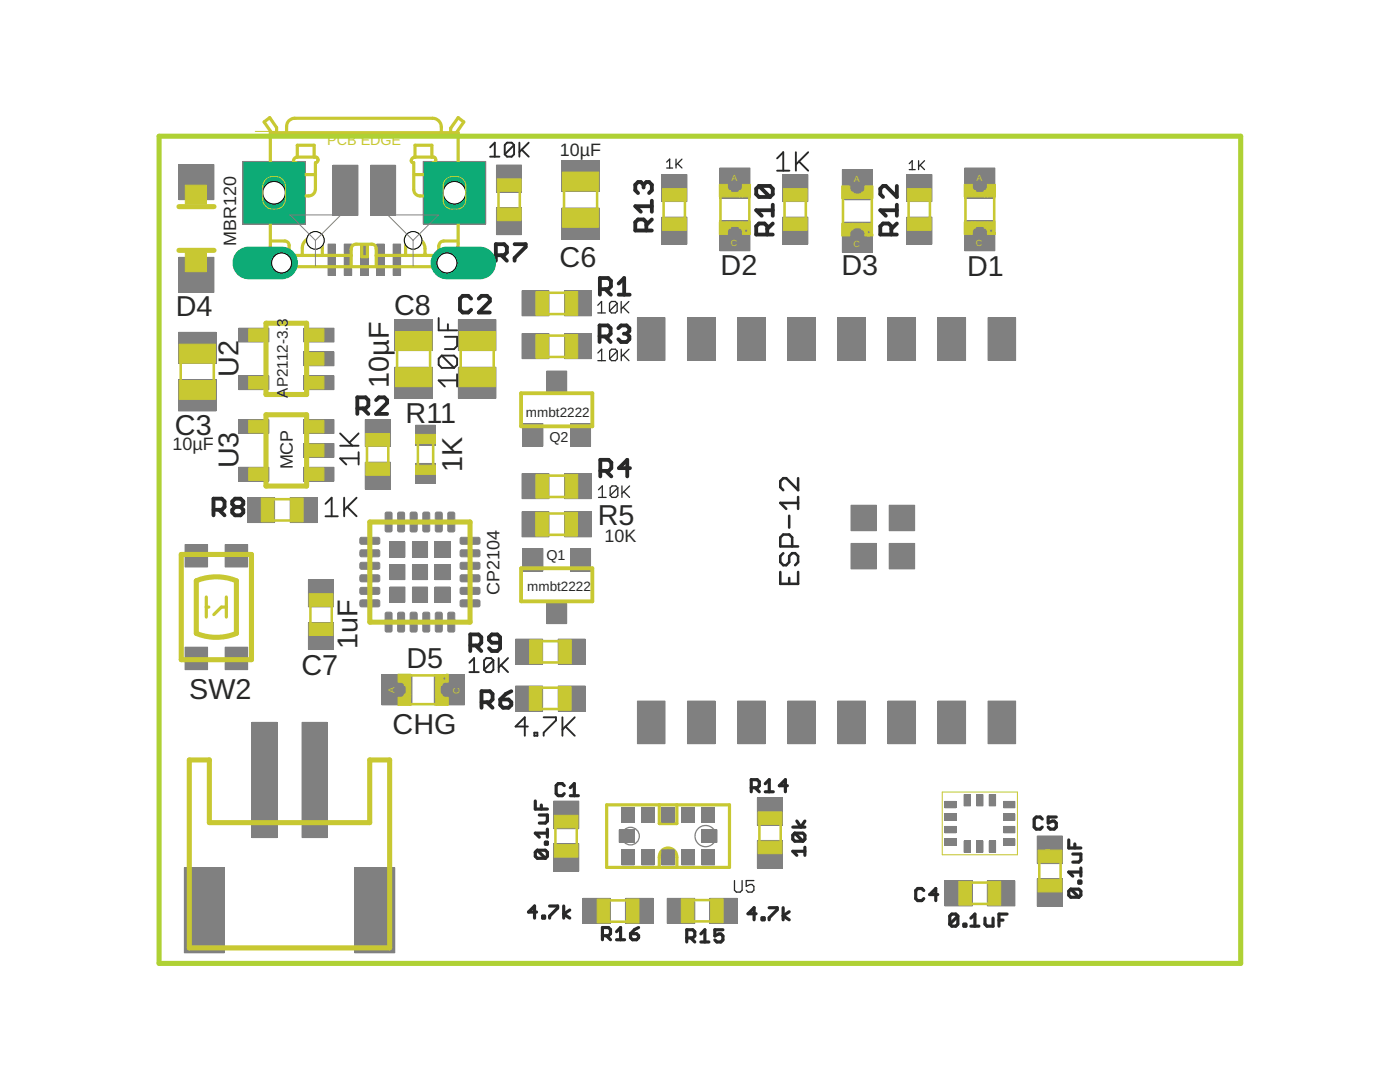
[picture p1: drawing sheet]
<svg xmlns="http://www.w3.org/2000/svg" width="279mm" height="216mm" viewBox="0 0 279 216" stroke-linecap="round" stroke-linejoin="round" font-family="sans-serif">
<defs><g id="words">
<g font-size="5.7" fill="#282828">
<text x="111.7" y="53.2">C6</text>
<text x="143.8" y="54.8">D2</text>
<text x="167.9" y="55">D3</text>
<text x="193" y="55.1">D1</text>
<text x="35.1" y="63">D4</text>
<text x="78.6" y="62.8">C8</text>
<text x="47.6" y="75.2" transform="rotate(-90 47.6 75.2)">U2</text>
<text x="77.6" y="77.3" transform="rotate(-90 77.6 77.3)">10µF</text>
<text x="34.9" y="86.9">C3</text>
<text x="81" y="84.3">R11</text>
<text x="47.6" y="93.5" transform="rotate(-90 47.6 93.5)">U3</text>
<text x="92.2" y="94.2" transform="rotate(-90 92.2 94.2)">1K</text>
<text x="119.3" y="104.7">R5</text>
<text x="71.3" y="129.6" transform="rotate(-90 71.3 129.6)">1uF</text>
<text x="60.2" y="134.7">C7</text>
<text x="81.1" y="133.4">D5</text>
<text x="37.8" y="139.4">SW2</text>
<text x="78.3" y="146.5">CHG</text>
</g>
<g font-size="3.6" fill="#282828">
<text x="111.7" y="31.1">10µF</text>
<text x="47.1" y="49" transform="rotate(-90 47.1 49)">MBR120</text>
<text x="34.4" y="89.9">10µF</text>
<text x="58.5" y="93.7" transform="rotate(-90 58.5 93.7)">MCP</text>
<text x="120.6" y="108.2">10K</text>
<text x="99.7" y="118.7" transform="rotate(-90 99.7 118.7)">CP2104</text>
</g>
<text font-size="3" fill="#282828" x="57.5" y="79.3" transform="rotate(-90 57.5 79.3)">AP2112-3.3</text>
<text font-size="2.9" fill="#c8c832" x="65.3" y="29">PCB EDGE</text>
<g font-size="2.9" fill="#282828">
<text x="109.6" y="88.3">Q2</text>
<text x="109" y="111.8">Q1</text>
</g>
<g font-size="2.7" fill="#282828">
<text x="105" y="83.1">mmbt2222</text>
<text x="105.2" y="118">mmbt2222</text>
</g>
<g font-size="1.8" fill="#c8c832">
<text x="146" y="36">A</text>
<text x="170.4" y="36.4">A</text>
<text x="194.9" y="36">A</text>
<text x="145.9" y="49">C</text>
<text x="170.3" y="49.4">C</text>
<text x="194.8" y="49">C</text>
<text x="78.7" y="138.3" transform="rotate(-90 78.7 138.3)">A</text>
<text x="91.7" y="138.4" transform="rotate(-90 91.7 138.4)">C</text>
</g>
</g></defs>
<g fill="#808080" stroke="#808080" stroke-width=".2">
<path d="M112.1 41.5h7.5v6.2h-7.5z"/>
<path d="M112.1 32h7.5v6.2h-7.5z"/>
<path d="M61.6 115.7h4.9v5.4h-4.9z"/>
<path d="M61.6 124.2h4.9v5.4h-4.9z"/>
<path d="M78.8 63.8h7.5v6.2h-7.5z"/>
<path d="M78.8 73.3h7.5v6.2h-7.5z"/>
<path d="M60.6 75h6.1v2.7h-6.1z"/>
<path d="M60.6 70.2h6.1v2.8h-6.1z"/>
<path d="M60.6 65.5h6.1v2.7h-6.1z"/>
<path d="M47.6 65.5h6.1v2.7h-6.1z"/>
<path d="M47.6 75h6.1v2.7h-6.1z"/>
<path d="M35.7 32.9h7v6.9h-7z"/>
<path d="M35.7 51.4h7v6.9h-7z"/>
<path d="M60.3 144.1h5v23h-5z"/>
<path d="M50.3 144.1h5v23h-5z"/>
<path d="M70.8 173.1h8v17h-8z"/>
<path d="M36.8 173.1h8v17h-8z"/>
<path d="M60.6 93.2h6.1v2.8h-6.1z"/>
<path d="M60.6 88.5h6.1v2.7h-6.1z"/>
<path d="M60.6 83.7h6.1v2.8h-6.1z"/>
<path d="M47.6 83.7h6.1v2.8h-6.1z"/>
<path d="M47.6 93.2h6.1v2.8h-6.1z"/>
<path d="M86.7 134.6h6v6.1h-6z"/>
<path d="M76.2 134.6h6v6.1h-6z"/>
<path d="M72.9 92.2h5v5.4h-5z"/>
<path d="M72.9 83.7h5v5.4h-5z"/>
<path d="M35.6 66.3h7.5v6.2h-7.5z"/>
<path d="M35.6 75.8h7.5v6.2h-7.5z"/>
<path d="M49.4 99.3h5.4v5h-5.4z"/>
<path d="M57.9 99.3h5.4v5h-5.4z"/>
<path d="M197.2 63.4h5.5v8.5h-5.5z"/>
<path d="M187.2 63.4h5.5v8.5h-5.5z"/>
<path d="M177.2 63.4h5.5v8.5h-5.5z"/>
<path d="M167.2 63.4h5.5v8.5h-5.5z"/>
<path d="M157.2 63.4h5.5v8.5h-5.5z"/>
<path d="M147.2 63.4h5.5v8.5h-5.5z"/>
<path d="M137.2 63.4h5.5v8.5h-5.5z"/>
<path d="M127.2 63.4h5.5v8.5h-5.5z"/>
<path d="M127.2 139.9h5.5v8.5h-5.5z"/>
<path d="M137.2 139.9h5.5v8.5h-5.5z"/>
<path d="M147.2 139.9h5.5v8.5h-5.5z"/>
<path d="M157.2 139.9h5.5v8.5h-5.5z"/>
<path d="M167.2 139.9h5.5v8.5h-5.5z"/>
<path d="M177.2 139.9h5.5v8.5h-5.5z"/>
<path d="M187.2 139.9h5.5v8.5h-5.5z"/>
<path d="M197.2 139.9h5.5v8.5h-5.5z"/>
<path d="M177.5 100.8h5v5.1h-5z"/>
<path d="M177.5 108.4h5v5.1h-5z"/>
<path d="M169.8 108.4h5.1v5.1h-5.1z"/>
<path d="M169.8 100.8h5.1v5.1h-5.1z"/>
<path d="M112.7 58h5.3v5h-5.3z"/>
<path d="M104.2 58h5.4v5h-5.4z"/>
<path d="M112.7 66.6h5.3v5h-5.3z"/>
<path d="M104.2 66.6h5.4v5h-5.4z"/>
<path d="M102.9 136.9h5.4v5h-5.4z"/>
<path d="M111.4 136.9h5.4v5h-5.4z"/>
<path d="M111.4 127.5h5.4v5h-5.4z"/>
<path d="M102.9 127.5h5.4v5h-5.4z"/>
<path d="M44.9 129.1h4.5v4.5h-4.5z"/>
<path d="M36.9 129.1h4.5v4.5h-4.5z"/>
<path d="M36.9 108.6h4.5v4.5h-4.5z"/>
<path d="M44.9 108.6h4.5v4.5h-4.5z"/>
<path d="M168.1 44.3h6v6.1h-6z"/>
<path d="M168.1 33.8h6v6.1h-6z"/>
<path d="M156.2 43.3h5v5.4h-5z"/>
<path d="M156.2 34.8h5v5.4h-5z"/>
<path d="M77.8 117.1h3v3h-3z"/>
<path d="M82.3 112.6h3v3.1h-3z"/>
<path d="M77.8 112.6h3v3.1h-3z"/>
<path d="M77.8 108.1h3v3h-3z"/>
<path d="M86.8 108.1h3v3h-3z"/>
<path d="M86.8 117.1h3v3h-3z"/>
<path d="M86.8 112.6h3v3.1h-3z"/>
<path d="M82.3 108.1h3v3h-3z"/>
<path d="M82.3 117.1h3v3h-3z"/>
<path d="M74 33h5v10h-5z"/>
<path d="M66.4 33h5v10h-5z"/>
<path d="M84.5 32.2h12.4v12.5h-12.4z"/>
<path d="M48.5 32.2h12.4v12.5h-12.4z"/>
<path d="M97.6 51.7l.3-.2 .2 .2 .2 .8-.3 .3h-.2l-.2-.2z"/>
<path d="M97.3 51l.4-.1 .2 .2 .3 .7-.2 .3-.4-.1-.3-.7z"/>
<path d="M97 50.5h.5l.4 .6-.1 .4h-.4l-.5-.7z"/>
<path d="M96.5 50.1l.2-.1h.2l.6 .5v.4l-.2 .1h-.2l-.6-.5z"/>
<path d="M95.9 49.7l.4-.1 .7 .4v.5l-.3 .1-.7-.4z"/>
<path d="M95.4 49.5l.2-.1 .9 .3-.1 .5-.2 .1-.9-.3z"/>
<path d="M94.7 49.5l.2-.1h.8l.2 .4-.3 .3-.7-.1-.3-.2z"/>
<path d="M89.2 49.6l.2-.2h5.6l.3 .4-.3 .2h-5.6l-.2-.1z"/>
<path d="M88.6 49.6l.2-.2h.7l.3 .4-.3 .2-.7 .1-.2-.3z"/>
<path d="M88.1 49.7l.8-.3 .2 .1 .1 .2-.2 .3-.7 .2-.3-.2z"/>
<path d="M87.5 50l.7-.4 .4 .2-.1 .3-.6 .3-.3-.1z"/>
<path d="M87.1 50.2l.6-.4 .4 .2v.3l-.6 .5-.4-.2z"/>
<path d="M87.2 50.2h.3l.2 .3-.5 .6-.2 .1-.3-.4z"/>
<path d="M86.7 50.7l.4-.1 .2 .4-.3 .6-.4 .1-.2-.4z"/>
<path d="M86.4 51.2l.4-.1 .2 .2-.2 .8-.2 .1-.4-.2z"/>
<path d="M86.3 51.7l.2-.1 .3 .2-.1 .8-.1 .2-.5-.2z"/>
<path d="M86.2 52.2h.4l.1 .2 .1 .6-.2 .3-.4-.2-.1-.6z"/>
<path d="M86.3 52.8l.3-.1 .2 .2 .2 .6-.1 .3-.3 .1-.2-.2-.2-.6z"/>
<path d="M86.5 53.3h.5l.3 .6-.1 .4h-.5l-.3-.6z"/>
<path d="M86.7 53.8l.4-.1 .6 .6v.2l-.2 .2h-.3l-.5-.5z"/>
<path d="M87.1 54.3l.4-.1 .6 .4v.3l-.4 .2-.6-.4z"/>
<path d="M87.6 54.6l.3-.1 .6 .3 .1 .3-.4 .3-.7-.4z"/>
<path d="M88.1 54.8l.9 .1 .2 .4-.3 .2-.7-.1-.2-.3z"/>
<path d="M88.6 55l.2-.1h.7l.3 .4-.3 .2h-.7l-.2-.3z"/>
<path d="M89.2 55.1l.2-.2h5.6l.3 .4-.3 .2h-5.6l-.2-.1z"/>
<path d="M94.8 55l.7-.1 .3 .3-.2 .3h-.7l-.3-.2z"/>
<path d="M95.3 55l.8-.3 .3 .4-.2 .3-.7 .1-.3-.2z"/>
<path d="M95.9 54.8l.6-.3 .4 .2-.1 .4-.7 .3-.4-.3z"/>
<path d="M96.3 54.6l.6-.4 .4 .1-.1 .4-.5 .4-.4-.2z"/>
<path d="M97.2 53.8h.4l.1 .3-.5 .6-.2 .1-.3-.4z"/>
<path d="M97.5 53.3h.3l.2 .2-.4 .8-.2 .1-.3-.3z"/>
<path d="M97.6 52.9l.3-.2 .3 .2-.2 .8-.2 .2-.4-.3z"/>
<path d="M97.7 52.3l.3-.1 .2 .1v.8l-.2 .2h-.2l-.2-.1z"/>
<path d="M87.6 54.5l9.1-.1 .3 .4-.3 .3h-9l-.3-.3z"/>
<path d="M86.8 54l.2-.2h10.4l.2 .4-.2 .2h-10.4l-.2-.1z"/>
<path d="M86.4 53.4l.2-.2h11.1l.3 .4-.3 .2h-11.1l-.2-.1z"/>
<path d="M86.2 52.7l.2-.1h11.5l.3 .4-.3 .2h-11.5l-.2-.1z"/>
<path d="M86.3 52h11.7l.2 .4-.2 .2h-11.6l-.3-.2z"/>
<path d="M86.3 51.5l.2-.1h11.4l.2 .4-.2 .2h-11.4l-.2-.1z"/>
<path d="M86.6 50.9l.2-.1h10.8l.2 .4-.2 .2h-10.8l-.2-.1z"/>
<path d="M87.2 50.2h9.9l.2 .4-.2 .2h-9.8l-.3-.2z"/>
<path d="M88 49.7l.2-.1h7.9l.3 .4-.3 .2h-7.9l-.2-.1z"/>
<path d="M58.6 51.6l.4-.1 .1 .2 .2 .8-.2 .3-.4-.2-.2-.8z"/>
<path d="M58.4 51l.3-.1 .2 .2 .3 .7-.2 .3-.4-.1-.3-.7z"/>
<path d="M58 50.5h.5l.4 .6-.1 .4h-.4l-.4-.7z"/>
<path d="M57.5 50.1l.2-.1h.2l.6 .5v.4l-.2 .1h-.2l-.6-.5z"/>
<path d="M57 49.7h.3l.7 .3v.5l-.3 .1-.7-.4z"/>
<path d="M56.4 49.5l.2-.1 .9 .3-.1 .5-.2 .1-.9-.3z"/>
<path d="M55.7 49.5l.2-.1h.8l.2 .4-.3 .3-.7-.1-.2-.1z"/>
<path d="M50.2 49.6l.2-.2h5.6l.3 .4-.3 .2h-5.6l-.2-.1z"/>
<path d="M49.6 49.6l.2-.2h.7l.3 .4-.3 .2-.7 .1-.2-.3z"/>
<path d="M49.1 49.7l.8-.3 .2 .1 .1 .2-.2 .3-.6 .2-.4-.2z"/>
<path d="M48.6 50l.7-.4 .4 .2-.2 .3-.6 .3-.3-.1z"/>
<path d="M48.2 50.2l.5-.4 .4 .2v.3l-.6 .5-.4-.2z"/>
<path d="M48.2 50.2h.4l.1 .3-.5 .6-.2 .1-.3-.4z"/>
<path d="M47.8 50.7l.3-.1 .2 .4-.3 .6-.4 .1-.2-.4z"/>
<path d="M47.5 51.2l.3-.1 .2 .2-.2 .8-.2 .1-.4-.2z"/>
<path d="M47.3 51.7l.2-.1 .3 .2v.8l-.2 .2-.4-.2z"/>
<path d="M47.2 52.2h.4l.2 .2 .1 .6-.3 .3-.4-.2-.1-.6z"/>
<path d="M47.3 52.8l.3-.1 .2 .2 .2 .6-.1 .3-.3 .1-.1-.2-.3-.6z"/>
<path d="M47.5 53.3h.5l.3 .6-.1 .4h-.4l-.4-.6z"/>
<path d="M47.8 53.8l.3-.1 .6 .6v.2l-.1 .2h-.4l-.5-.5z"/>
<path d="M48.1 54.3l.4-.1 .6 .4v.3l-.4 .2-.5-.4z"/>
<path d="M48.6 54.6l.3-.1 .6 .3 .2 .3-.4 .3-.7-.4z"/>
<path d="M49.1 54.8l.9 .1 .2 .4-.3 .2-.7-.1-.2-.3z"/>
<path d="M49.6 55l.2-.1h.7l.3 .4-.3 .2h-.7l-.2-.1z"/>
<path d="M50.2 55.1l.2-.2h5.6l.3 .4-.3 .2h-5.6l-.2-.1z"/>
<path d="M55.7 55.1l.2-.2h.7l.2 .3-.2 .3h-.7l-.3-.2z"/>
<path d="M56.3 55l.8-.3 .3 .4-.2 .3-.7 .1-.3-.2z"/>
<path d="M56.9 54.8l.6-.3 .4 .2-.1 .4-.7 .3-.4-.3z"/>
<path d="M57.3 54.6l.6-.4 .4 .1v.4l-.6 .4-.4-.2z"/>
<path d="M58.2 53.8h.4l.1 .3-.5 .6-.2 .1-.3-.4z"/>
<path d="M58.5 53.3h.3l.2 .2-.4 .8-.2 .1-.3-.3z"/>
<path d="M58.7 52.8l.2-.1 .3 .2-.2 .8-.2 .2-.4-.3z"/>
<path d="M58.7 52.3l.2-.1 .3 .1v.8l-.2 .2-.4-.2z"/>
<path d="M48.5 54.6l.2-.2h9l.3 .4-.3 .3h-9l-.2-.2z"/>
<path d="M47.8 54l.2-.2h10.4l.2 .4-.2 .2h-10.4l-.2-.1z"/>
<path d="M47.4 53.4l.2-.2h11.2l.2 .4-.2 .2h-11.2l-.2-.1z"/>
<path d="M47.2 52.7l.3-.1h11.4l.3 .4-.3 .2h-11.4l-.3-.1z"/>
<path d="M47.2 52.2l.2-.2h11.6l.2 .4-.2 .2h-11.6l-.2-.1z"/>
<path d="M47.3 51.5l.2-.1h11.4l.2 .4-.2 .2h-11.4l-.2-.1z"/>
<path d="M47.6 50.9l.2-.1h10.8l.2 .4-.2 .2h-10.8l-.2-.1z"/>
<path d="M48.1 50.3l.2-.1h9.8l.3 .4-.3 .2h-9.8l-.2-.1z"/>
<path d="M49 49.7l.3-.1h7.8l.3 .4-.3 .2h-7.8l-.3-.1z"/>
<path d="M78.5 48.7h1.4v6.3h-1.4z"/>
<path d="M75.2 48.7h1.5v6.3h-1.5z"/>
<path d="M72 48.7h1.4v6.3h-1.4z"/>
<path d="M68.7 48.7h1.5v6.3h-1.5z"/>
<path d="M65.5 48.7h1.5v6.3h-1.5z"/>
<path d="M91.5 63.8h7.5v6.2h-7.5z"/>
<path d="M91.5 73.3h7.5v6.2h-7.5z"/>
<path d="M112.7 94.5h5.3v5h-5.3z"/>
<path d="M104.2 94.5h5.4v5h-5.4z"/>
<path d="M104.2 102.1h5.4v5h-5.4z"/>
<path d="M112.7 102.1h5.3v5h-5.3z"/>
<path d="M109.1 120h4v4.4h-4z"/>
<path d="M104.4 109.5h4v4.4h-4z"/>
<path d="M113.9 109.5h4v4.4h-4z"/>
<path d="M109.1 74h4v4.5h-4z"/>
<path d="M113.9 84.5h4v4.5h-4z"/>
<path d="M104.4 84.5h4v4.5h-4z"/>
<path d="M99.1 32.9h5v5.4h-5z"/>
<path d="M99.1 41.4h5v5.4h-5z"/>
<path d="M82.9 92.5h4v4h-4z"/>
<path d="M82.9 84.9h4v3.9h-4z"/>
<path d="M192.5 44h6v6h-6z"/>
<path d="M192.5 33.5h6v6h-6z"/>
<path d="M181 43.3h5v5.4h-5z"/>
<path d="M181 34.8h5v5.4h-5z"/>
<path d="M143.7 44h6v6h-6z"/>
<path d="M143.7 33.5h6v6h-6z"/>
<path d="M132.1 43.3h5v5.4h-5z"/>
<path d="M132.1 34.8h5v5.4h-5z"/>
<path d="M188.6 159.9h2.2v1.3h-2.2z"/>
<path d="M188.6 162.4h2.2v1.3h-2.2z"/>
<path d="M188.6 164.9h2.2v1.3h-2.2z"/>
<path d="M188.6 167.4h2.2v1.3h-2.2z"/>
<path d="M192.4 167.8h1.3v2.3h-1.3z"/>
<path d="M194.9 167.8h1.3v2.3h-1.3z"/>
<path d="M197.4 167.8h1.3v2.3h-1.3z"/>
<path d="M200.3 167.4h2.2v1.3h-2.2z"/>
<path d="M200.3 164.9h2.2v1.3h-2.2z"/>
<path d="M200.3 162.4h2.2v1.3h-2.2z"/>
<path d="M200.3 159.9h2.2v1.3h-2.2z"/>
<path d="M197.4 158.6h1.3v2.2h-1.3z"/>
<path d="M194.9 158.6h1.3v2.2h-1.3z"/>
<path d="M192.4 158.6h1.3v2.2h-1.3z"/>
<path d="M140.1 161.1h2.5v3h-2.5z"/>
<path d="M136.1 161.1h2.5v3h-2.5z"/>
<path d="M132.1 161.1h2.5v3h-2.5z"/>
<path d="M128.1 161.1h2.5v3h-2.5z"/>
<path d="M124.1 161.1h2.5v3h-2.5z"/>
<path d="M123.6 165.6h3v2.5h-3z"/>
<path d="M124.1 169.6h2.5v3h-2.5z"/>
<path d="M128.1 169.6h2.5v3h-2.5z"/>
<path d="M132.1 169.6h2.5v3h-2.5z"/>
<path d="M136.1 169.6h2.5v3h-2.5z"/>
<path d="M140.1 169.6h2.5v3h-2.5z"/>
<path d="M140.1 165.6h3v2.5h-3z"/>
<path d="M151.2 159.2h4.9v5.5h-4.9z"/>
<path d="M151.2 167.7h4.9v5.5h-4.9z"/>
<path d="M110.5 168.3h5v5.5h-5z"/>
<path d="M110.5 159.9h5v5.5h-5z"/>
<path d="M188.6 175.8h5.5v5h-5.5z"/>
<path d="M197 175.8h5.5v5h-5.5z"/>
<path d="M207 166.8h5v5.5h-5z"/>
<path d="M207 175.3h5v5.5h-5z"/>
<path d="M133.2 179.3h5.5v5h-5.5z"/>
<path d="M141.6 179.3h5.6v5h-5.6z"/>
<path d="M124.8 179.3h5.5v5h-5.5z"/>
<path d="M116.3 179.3h5.5v5h-5.5z"/>
</g>
<g fill="#808080" stroke="#808080" stroke-width=".2">
<path d="M72 107.3h3.6l.2 .3v.8l-.3 .2h-3.5l-.2-.3v-.7z" fill-rule="evenodd"/>
<path d="M72 109.8h3.6l.2 .3v.8l-.3 .2h-3.5l-.2-.3v-.7z" fill-rule="evenodd"/>
<path d="M72 112.3h3.6l.2 .3v.8l-.3 .2h-3.5l-.2-.3v-.7z" fill-rule="evenodd"/>
<path d="M72 114.7h3.6l.2 .4v.8l-.3 .2h-3.5l-.2-.4v-.6z" fill-rule="evenodd"/>
<path d="M72 117.2h3.6l.2 .3v.9l-.3 .2-3.5-.1-.2-.3v-.7z" fill-rule="evenodd"/>
<path d="M72 119.7h3.6l.2 .3v.9l-.3 .2-3.5-.1-.2-.3v-.7z" fill-rule="evenodd"/>
<path d="M76.9 122.3l.3-.1h.7l.3 .1 .1 3.5-.2 .3h-.9l-.3-.1z" fill-rule="evenodd"/>
<path d="M79.4 122.3l.3-.1h.7l.3 .1 .1 3.5-.2 .3h-.9l-.3-.1z" fill-rule="evenodd"/>
<path d="M81.9 122.3l.3-.1h.7l.3 .1v3.5l-.1 .3h-.9l-.3-.1z" fill-rule="evenodd"/>
<path d="M84.4 122.3l.3-.1h.7l.3 .1 .1 3.5-.2 .3h-.9l-.3-.1z" fill-rule="evenodd"/>
<path d="M86.9 122.3l.3-.1h.7l.3 .1 .1 3.5-.2 .3h-.9l-.3-.1z" fill-rule="evenodd"/>
<path d="M89.4 122.3l.3-.1h.7l.3 .1 .1 3.5-.2 .3h-.9l-.3-.1z" fill-rule="evenodd"/>
<path d="M92 119.7h3.6l.2 .3v.9l-.3 .2-3.5-.1-.2-.3v-.7z" fill-rule="evenodd"/>
<path d="M92 117.2h3.6l.2 .3v.9l-.3 .2-3.5-.1-.2-.3v-.7z" fill-rule="evenodd"/>
<path d="M92 114.7h3.6l.2 .4v.8l-.3 .2h-3.5l-.2-.4v-.6z" fill-rule="evenodd"/>
<path d="M92 112.3h3.6l.2 .3v.8l-.3 .2h-3.5l-.2-.3v-.7z" fill-rule="evenodd"/>
<path d="M92 109.8h3.6l.2 .3v.8l-.3 .2h-3.5l-.2-.3v-.7z" fill-rule="evenodd"/>
<path d="M92 107.3h3.6l.2 .3v.8l-.3 .2h-3.5l-.2-.3v-.7z" fill-rule="evenodd"/>
<path d="M89.4 102.3l.3-.1h.7l.3 .1 .1 3.5-.2 .3-.9 .1-.3-.2z" fill-rule="evenodd"/>
<path d="M86.9 102.3l.3-.1h.7l.3 .1 .1 3.5-.2 .3-.9 .1-.3-.2z" fill-rule="evenodd"/>
<path d="M84.4 102.3l.3-.1h.7l.3 .1 .1 3.5-.2 .3-.9 .1-.3-.2z" fill-rule="evenodd"/>
<path d="M81.9 102.3l.3-.1h.7l.3 .1v3.5l-.1 .3-.9 .1-.3-.2z" fill-rule="evenodd"/>
<path d="M79.4 102.3l.3-.1h.7l.3 .1 .1 3.5-.2 .3-.9 .1-.3-.2z" fill-rule="evenodd"/>
<path d="M76.9 102.3l.3-.1h.7l.3 .1 .1 3.5-.2 .3-.9 .1-.3-.2z" fill-rule="evenodd"/>
</g>
<g fill="none" stroke="#c8c832" stroke-width=".51">
<path d="M99.5 38.1v3.6M103.7 38.1v3.6M112.6 38v3.8M119.2 38v3.7M143.8 39.2v5.2M144.9 37.1a1.78 1.78 0 0 0 1.8 1.6 1.78 1.78 0 0 0 1.7-1.6M149.5 39.3v7.1M168.2 39.5v5.2M169.4 37.5a1.77 1.77 0 0 0 1.7 1.5 1.77 1.77 0 0 0 1.7-1.5M174 39.6v7.1M192.7 39.2v5.2M193.8 37.1a1.77 1.77 0 0 0 1.7 1.6 1.77 1.77 0 0 0 1.8-1.6"/>
<path d="M198.4 39.3v7.1M109.3 58.4h3.6M132.4 40v3.6M136.7 40v3.6M144.9 46.4a1.78 1.78 0 0 1 1.8-1.5 1.78 1.78 0 0 1 1.7 1.5M156.6 40v3.6M160.8 40v3.6M169.4 46.7a1.77 1.77 0 0 1 1.7-1.5 1.77 1.77 0 0 1 1.7 1.5M181.3 40v3.6M185.6 40v3.6M193.8 46.4a1.77 1.77 0 0 1 1.7-1.5 1.77 1.77 0 0 1 1.8 1.5M36.1 72.4v3.7"/>
<path d="M42.7 72.2v3.9M79.2 69.8v3.7M85.8 69.7v3.8M91.9 69.8v3.7M98.5 69.7v3.8M109.3 62.7h3.6M109.3 71.2h3.6M109.3 67h3.6M54.6 99.6h3.5M73.2 88.9v3.5M77.5 88.9v3.5M83.4 88.5v4.3"/>
<path d="M86.4 88.5v4.3M109.3 99.2h3.6M109.3 94.9h3.6M54.6 103.9h3.5M109.3 102.5h3.6M109.3 106.7h3.6M62 120.9v3.5M66.2 120.9v3.5M79.8 135.9a1.77 1.77 0 0 1 1.5 1.7 1.77 1.77 0 0 1-1.5 1.8M81.9 134.8h7.2M89.1 135.9a1.77 1.77 0 0 0-1.5 1.7 1.77 1.77 0 0 0 1.5 1.8M108.1 137.2h3.5"/>
<path d="M108.1 132.2h3.5M108.1 127.9h3.5M81.8 140.5h5.3M108.1 141.5h3.5M110.8 165.1v3.5M115.1 165.1v3.5M121.6 179.7h3.5M138.4 179.6h3.5M151.6 164.4v3.6M155.8 164.4v3.6M193.8 176.1h3.5M207.4 172v3.6"/>
<path d="M211.7 172v3.6M121.6 183.9h3.5M138.4 183.9h3.5M193.8 180.4h3.5"/>
</g>
<g fill="#c8c832" stroke="#c8c832" stroke-width=".2">
<path d="M112.2 41.6h7.3v3.7h-7.3z"/>
<path d="M112.2 34.3h7.3v3.8h-7.3z"/>
<path d="M61.7 118.5h4.7v2.5h-4.7z"/>
<path d="M61.7 124.3h4.7v2.5h-4.7z"/>
<path d="M78.9 66.1h7.3v3.8h-7.3z"/>
<path d="M78.9 73.4h7.3v3.8h-7.3z"/>
<path d="M61.4 75.1h3.2v2.5h-3.2z"/>
<path d="M61.4 70.4h3.2v2.5h-3.2z"/>
<path d="M61.4 65.6h3.2v2.5h-3.2z"/>
<path d="M49.6 65.6h3.3v2.5h-3.3z"/>
<path d="M49.6 75.1h3.3v2.5h-3.3z"/>
<path d="M37 37h4.2v3.7h-4.2z"/>
<path d="M37 50.4h4.2v3.8h-4.2z"/>
<path d="M61.4 93.4h3.2v2.5h-3.2z"/>
<path d="M61.4 88.6h3.2v2.5h-3.2z"/>
<path d="M61.4 83.9h3.2v2.5h-3.2z"/>
<path d="M49.6 83.9h3.3v2.5h-3.3z"/>
<path d="M49.6 93.4h3.3v2.5h-3.3z"/>
<path d="M87 139.1h2.5v1.7h-2.5z"/>
<path d="M86.9 136h1.3v.8h-1.3z"/>
<path d="M86.9 138.5h1.3v.8h-1.3z"/>
<path d="M86.9 136.7h.9v1.9h-.9z"/>
<path d="M79.4 139.1h2.5v1.7h-2.5z"/>
<path d="M79.4 134.5h2.5v1.6h-2.5z"/>
<path d="M80.7 138.5h1.3v.8h-1.3z"/>
<path d="M80.7 136h1.3v.8h-1.3z"/>
<path d="M81.1 136.7h.9v1.9h-.9z"/>
<path d="M87 134.6h1.3v1.5h-1.3z"/>
<path d="M89.1 134.5h.4v1.6h-.4z"/>
<path d="M73 92.4h4.7v2.4h-4.7z"/>
<path d="M73 86.5h4.7v2.5h-4.7z"/>
<path d="M35.8 68.7h7.2v3.8h-7.2z"/>
<path d="M35.8 75.9h7.2v3.8h-7.2z"/>
<path d="M52.2 99.4h2.5v4.7h-2.5z"/>
<path d="M58 99.4h2.5v4.7h-2.5z"/>
<path d="M112.8 58.2h2.5v4.7h-2.5z"/>
<path d="M107 58.2h2.5v4.7h-2.5z"/>
<path d="M112.8 66.7h2.5v4.8h-2.5z"/>
<path d="M107 66.7h2.5v4.8h-2.5z"/>
<path d="M105.6 137h2.5v4.7h-2.5z"/>
<path d="M111.5 137h2.5v4.7h-2.5z"/>
<path d="M111.5 127.7h2.5v4.7h-2.5z"/>
<path d="M105.7 127.7h2.5v4.7h-2.5z"/>
<path d="M168 44.6h1.6v2.5h-1.6z"/>
<path d="M172 44.6h.7v1.2h-.7z"/>
<path d="M169.5 44.6h.7v1.2h-.7z"/>
<path d="M170.1 44.6h2v.9h-2z"/>
<path d="M168 37.1h1.6v2.5h-1.6z"/>
<path d="M172.6 37.1h1.6v2.5h-1.6z"/>
<path d="M169.5 38.3h.7v1.3h-.7z"/>
<path d="M172 38.3h.7v1.3h-.7z"/>
<path d="M170.1 38.7h2v.9h-2z"/>
<path d="M172.6 44.6h1.5v1.3h-1.5z"/>
<path d="M172.6 46.7h1.6v.4h-1.6z"/>
<path d="M156.3 43.5h4.8v2.5h-4.8z"/>
<path d="M156.3 37.6h4.8v2.5h-4.8z"/>
<path d="M91.6 66.1h7.3v3.8h-7.3z"/>
<path d="M91.6 73.4h7.3v3.8h-7.3z"/>
<path d="M112.8 94.7h2.5v4.7h-2.5z"/>
<path d="M107 94.7h2.5v4.7h-2.5z"/>
<path d="M106.9 102.2h2.5v4.8h-2.5z"/>
<path d="M112.8 102.2h2.5v4.8h-2.5z"/>
<path d="M99.3 35.7h4.7v2.5h-4.7z"/>
<path d="M99.3 41.5h4.7v2.5h-4.7z"/>
<path d="M82.9 86.7h4v1.8h-4z"/>
<path d="M82.9 92.8h4v1.9h-4z"/>
<path d="M192.4 44.3h1.6v2.5h-1.6z"/>
<path d="M196.4 44.3h.8v1.2h-.8z"/>
<path d="M193.9 44.3h.8v1.2h-.8z"/>
<path d="M194.5 44.3h2v.9h-2z"/>
<path d="M192.4 36.8h1.6v2.5h-1.6z"/>
<path d="M197.1 36.8h1.6v2.5h-1.6z"/>
<path d="M193.9 38h.8v1.3h-.8z"/>
<path d="M196.4 38h.8v1.3h-.8z"/>
<path d="M194.5 38.4h2v.9h-2z"/>
<path d="M197.1 44.3h1.4v1.3h-1.4z"/>
<path d="M197.1 46.4h1.6v.4h-1.6z"/>
<path d="M181.1 43.5h4.7v2.5h-4.7z"/>
<path d="M181.1 37.6h4.7v2.5h-4.7z"/>
<path d="M143.6 44.3h1.6v2.5h-1.6z"/>
<path d="M147.5 44.3h.8v1.2h-.8z"/>
<path d="M145 44.3h.8v1.2h-.8z"/>
<path d="M145.7 44.3h2v.9h-2z"/>
<path d="M143.6 36.8h1.6v2.5h-1.6z"/>
<path d="M148.2 36.8h1.6v2.5h-1.6z"/>
<path d="M145 38h.8v1.3h-.8z"/>
<path d="M147.5 38h.8v1.3h-.8z"/>
<path d="M145.7 38.4h2v.9h-2z"/>
<path d="M148.2 44.3h1.4v1.3h-1.4z"/>
<path d="M148.2 46.4h1.6v.4h-1.6z"/>
<path d="M132.2 43.5h4.7v2.5h-4.7z"/>
<path d="M132.2 37.6h4.7v2.5h-4.7z"/>
<path d="M151.3 162h4.7v2.5h-4.7z"/>
<path d="M151.3 167.9h4.7v2.4h-4.7z"/>
<path d="M110.6 168.5h4.8v2.5h-4.8z"/>
<path d="M110.6 162.7h4.8v2.5h-4.8z"/>
<path d="M191.4 175.9h2.5v4.7h-2.5z"/>
<path d="M197.2 175.9h2.5v4.7h-2.5z"/>
<path d="M207.2 169.6h4.7v2.5h-4.7z"/>
<path d="M207.2 175.5h4.7v2.5h-4.7z"/>
<path d="M136 179.4h2.5v4.7h-2.5z"/>
<path d="M141.8 179.4h2.5v4.7h-2.5z"/>
<path d="M125 179.4h2.5v4.7h-2.5z"/>
<path d="M119.2 179.4h2.5v4.7h-2.5z"/>
</g>
<path d="M35.7 50h7M35.7 41.2h7M53.1 64.5h8.1v14.2h-8.1zM53.1 82.8h8.1v14.2h-8.1zM36.2 110.6h14v21h-14zM39.2 115.9a10.5 10.5 0 0 1 8 0v10.5a10.5 10.5 0 0 1-8 0zM73.8 104.2h20v19.9h-20zM37.8 151.6h4v12.5h32v-12.5h4v37.5h-40z" fill="none" stroke="#c8c832" stroke-width="1"/>
<g fill="#c8c832" stroke="#c8c832" stroke-width=".2">
<path d="M88.2 134.9a.7 .7 0 0 1 1.1 .2 .7 .7 0 0 1-.4 1 .7 .7 0 0 1-.9-.7h.4a.32 .32 0 0 1 .4-.3 .32 .32 0 0 1 .1 .5 .32 .32 0 0 1-.5-.1v-.1h-.4z" fill-rule="evenodd"/>
<path d="M172.8 45.8a.71 .71 0 0 1 1.2 .2 .71 .71 0 0 1-.4 1 .71 .71 0 0 1-.9-.7h.3a.32 .32 0 0 1 .5-.2 .32 .32 0 0 1 .1 .5 .32 .32 0 0 1-.5-.1l-.1-.2h-.3z" fill-rule="evenodd"/>
<path d="M197.3 45.5a.71 .71 0 0 1 1.1 .2 .71 .71 0 0 1-.4 1 .71 .71 0 0 1-.9-.7h.4a.32 .32 0 0 1 .4-.3 .32 .32 0 0 1 .1 .5 .32 .32 0 0 1-.5-.1v-.1h-.4z" fill-rule="evenodd"/>
<path d="M148.4 45.5a.7 .7 0 0 1 1.1 .2 .7 .7 0 0 1-.4 1 .7 .7 0 0 1-.9-.7h.4a.32 .32 0 0 1 .4-.3 .32 .32 0 0 1 .1 .6 .32 .32 0 0 1-.5-.2v-.1h-.4z" fill-rule="evenodd"/>
</g>
<g fill="none" stroke="#c8c832" stroke-width=".63">
<path d="M55.2 26.2v-.7l-1.4-2-1.1 .8 1.5 2.2M57.2 26.5a2.79 2.79 0 0 1 .5-2.4l.5-.4 .6-.1h27.5a1.73 1.73 0 0 1 1.8 1.8v1.1M59.2 31.3h3.9a.58 .58 0 0 1 .4 .7 .58 .58 0 0 1-.6 .5v5.2l-.1 .6-.4 .5a2.71 2.71 0 0 1-2.1 .3l-.8-.3-.4-.7v-5.6a.5 .5 0 0 1-.6-.4 .5 .5 0 0 1 .4-.6l.4-.2v-2.3h3.4v2.3M59.2 34.8h3.7M82.7 31.3h3.9a.58 .58 0 0 1 .4 .7 .58 .58 0 0 1-.6 .5v5.2l-.1 .6-.4 .5a2.71 2.71 0 0 1-2.1 .3l-.8-.3-.4-.7v-5.6a.5 .5 0 0 1-.6-.4 .5 .5 0 0 1 .4-.6l.4-.2v-2.3h3.4v2.3M82.7 34.8h3.7M89.9 26.5v-.9l1.5-2.1 1.2 .8-1.5 2.2M54.1 48.1h2.7l.6 .2 .3 .4v2l.4 .3M55.9 51a2.02 2.02 0 0 1-1.9-2v-22.5h37.4v22.1a2.36 2.36 0 0 1-2.3 2.4h-14M55.9 51h14.2M55.9 51v.8h-1.2v1.4h35.9v-1.5h-.8v-.6M60.3 51a3.3 3.3 0 0 1 .6-3 2 2 0 0 1 2.2-.4 2 2 0 0 1 1.2 1.9v1.5"/>
<path d="M70.1 53.2v-3.7l.3-.5 .7-.3h3.1l.6 .3 .3 .6v3.6M72.2 48.9v2.3h1.1v-2.3M80.9 51v-1.8a1.95 1.95 0 0 1 2.2-1.7 1.95 1.95 0 0 1 1.7 2.1v1l.1 .3 .3 .1M91.3 48.1h-2.7l-.7 .3a1.97 1.97 0 0 0-.3 1.8l-.3 .6-.5 .2M41.2 119.1v4M45.2 119.1v4M41.2 121.1h.5M45.2 121.1h-1l-1.5 1.5M121.1 160.6h24.5v12.5h-24.5zM131.6 173.1v-2a1.76 1.76 0 0 1 1.7-1.9 1.76 1.76 0 0 1 1.8 1.9v2M131.6 160.6v3.7h3.5v-3.7"/>
</g>
<path d="M50.9 26.2h4.3M188 158.1h15.1v12.5h-15.1zM208.7 169.6h.8" fill="none" stroke="#c8c832" stroke-width=".2"/>
<path d="M104 78.5h14.2v6.6h-14.2zM104 113.4h14.2v6.6h-14.2z" fill="none" stroke="#c8c832" stroke-width=".76"/>
<g fill="none" stroke="#282828" stroke-width=".76">
<path d="M128.4 36.9l-.5-.6h-.6l-.5 .6v1.1l.5 .5M128.4 36.9l.6-.6h.5l.6 .6v1.1l-.6 .5M128.4 36.9v.5M151.5 37.1l-.6 .6v1.1l.6 .5h2.2M151.5 37.1h2.2l.5 .6v1.1l-.5 .5M151.5 37.1l2.2 2.2M179 37.1v2.2l-2.2-2.2h-.6l-.5 .6v1.1l.5 .5M94 59.6l-.5-.6h-1.1l-.6 .6v2.2l.6 .6h1.1l.5-.6M95.5 59.6l.6-.6h1.1l.5 .6v.5l-2.2 2.3h2.2M99 50.9h1.6l.6-.5v-1.1l-.6-.6h-1.6v3.3M100.1 50.9l1.1 1.1M102.7 48.7h2.2v.6l-2.2 2.2v.5"/>
<path d="M119.7 57.7h1.7l.5-.6v-1.1l-.5-.5h-1.7v3.3M120.8 57.7l1.1 1.1M123.5 56.6l1.1-1.1v3.3M123.5 58.8h2.2M129 46v-1.7l-.6-.5h-1.1l-.5 .5v1.7h3.3M130.1 43.8l-1.1 1.1M130.1 41.1h-3.3l1.1 1.1M130.1 40v2.2M153.1 46.8v-1.7l-.5-.5h-1.1l-.6 .5v1.7h3.3M154.2 44.6l-1.1 1.1M154.2 42h-3.3l1.1 1.1M154.2 40.9v2.2"/>
<path d="M177.9 46.8v-1.7l-.6-.5h-1.1l-.5 .5v1.7h3.3M179 42h-3.3l1.1 1.1M179 44.6l-1.1 1.1M179 40.9v2.2M75.1 79.8l.5-.5h1.1l.6 .5v.6l-2.2 2.2h2.2M119.7 67.1h1.6l.6-.5v-1.1l-.6-.6h-1.6v3.3M120.8 67.1l1.1 1.1M123.4 65.5l.6-.6h1.1l.5 .6v.5l-.5 .6M124.5 66.6h.6M125.1 66.6l.5 .5v.6l-.5 .5h-1.1l-.6-.5M71.3 81.5h1.7l.5-.6v-1.1l-.5-.5h-1.7v3.3M72.4 81.5l1.1 1.1"/>
<path d="M119.8 94h1.7l.5-.6v-1.1l-.5-.5h-1.7v3.3M120.9 94l1.1 1.1M125.7 93.4h-2.2l1.7-1.6v3.3M42.6 101.7h1.7l.5-.5v-1.1l-.5-.6h-1.7v3.3M43.7 101.7l1.1 1.1M46.9 101.2l-.5-.6v-.5l.5-.6h1.1l.6 .6v.5l-.6 .6M46.9 101.2l-.5 .5v.6l.5 .5h1.1l.6-.5v-.6l-.6-.5M46.9 101.2h1.1M93.9 128.8h1.6l.6-.6v-1.1l-.6-.5h-1.6v3.3M95 128.8l1.1 1.1M99.8 128.2h-1.7l-.5-.5v-.6l.5-.5h1.2l.5 .5v2.2l-.5 .6h-1.2l-.5-.6M99.8 139.6h1.7l.5 .5v.6l-.5 .5h-1.1l-.6-.5z"/>
<path d="M102 137.9l-1.1 .6-1.1 1.1M96.1 140.1h1.6l.6-.5v-1.1l-.6-.6h-1.6v3.3M97.2 140.1l1.1 1.1"/>
</g>
<g fill="none" stroke="#282828" stroke-width=".25">
<path d="M133.1 32.3l.5-.6v1.8M133.1 33.5h1.1M134.9 31.7v1.8M135.2 32.6l.9 .9M136.1 31.7l-1.2 1.2M181.5 32.7l.6-.6v1.7M181.5 33.8h1.1M183.3 32.1v1.7M183.6 33l.9 .8M184.5 32.1l-1.2 1.2M119.3 60.9l.8-.7v2.2M119.3 62.4h1.5"/>
<path d="M119.3 70.4l.8-.7v2.3M119.3 72h1.5M123.2 60.5v1.6l-.4 .3h-.8l-.4-.3M123.2 60.5l-.4-.3h-.8l-.4 .3v1.6M123.2 60.5l-1.6 1.6M123.2 70.1v1.5l-.4 .4h-.8l-.3-.4M123.2 70.1l-.4-.4h-.8l-.3 .4v1.5M123.2 70.1l-1.5 1.5M124 60.2v2.2M124 69.7v2.3M124.4 61.3l1.1 1.1M124.4 70.8l1.1 1.2"/>
<path d="M125.5 60.2l-1.5 1.5M125.5 69.7l-1.5 1.5M119.4 97.7l.8-.7v2.3M119.4 99.3h1.6M123.3 97.3v1.6l-.4 .4h-.7l-.4-.4M123.3 97.3l-.4-.3h-.7l-.4 .3v1.6M123.3 97.3l-1.5 1.6M124.1 97v2.3M124.5 98.1l1.1 1.2M125.6 97l-1.5 1.5M146.6 175.7v1.9l.4 .4h.7l.4-.4v-1.9M150.5 175.7h-1.6v1.2l.8-.4h.4l.4 .4v.7l-.4 .4h-.8l-.4-.4"/>
</g>
<g fill="none" stroke="#282828" stroke-width=".63">
<path d="M106.8 159.8v1.6h2.4M112.6 156.8l-.4-.4h-.8l-.4 .4v1.6l.4 .4h.8l.4-.4M113.8 158.8h1.6M113.8 157.2l.8-.8v2.4M149.9 157.2h1.2l.4-.4v-.8l-.4-.4h-1.2v2.4M150.7 157.2l.8 .8M152.7 156.4l.8-.8v2.4M152.7 158h1.6M157.1 156.8h-1.6l1.2-1.2v2.4M107.2 169.7l-.4 .4v.8l.4 .4h1.6M107.2 169.7h1.6l.4 .4v.8l-.4 .4M107.2 169.7l1.6 1.6"/>
<path d="M107.6 162.6h1.6v1.2l-.4 .4h-1.2M108 160.6v.8M108.8 168h.4v.4h-.4zM109.2 166.2h-2.4l.8 .8M109.2 165.4v1.6M158.2 165h2.4M158.6 166.2h1.6l.4 .4v.8l-.4 .5M158.6 166.2l-.4 .4v.8l.4 .5h1.6M158.6 166.2l1.6 1.7M159 163.8l.8 1.2 .8-1.2M160.6 169.9h-2.4l.8 .8M160.6 169.1v1.6"/>
<path d="M184.4 177.7l-.4-.4h-.8l-.4 .4v1.6l.4 .4h.8l.4-.4M187.2 178.5h-1.7l1.3-1.2v2.4M208 163.4l-.4-.4h-.8l-.4 .4v1.6l.4 .4h.8l.4-.4M210.8 163h-1.6v1.2l.8-.4h.4l.4 .4v.8l-.4 .4h-.8l-.4-.4M213.3 167.6v1.6h2.4M213.7 177.4l-.4 .4v.8l.4 .4h1.6M213.7 177.4h1.6l.4 .4v.8l-.4 .4M213.7 177.4l1.6 1.6M214.1 170.4h1.6v1.2l-.4 .4h-1.2M214.5 168.4v.8M215.3 175.8h.4v.4h-.4zM215.7 173.2v1.6"/>
<path d="M215.7 174h-2.4l.8 .8M107.1 182h-1.6l1.2-1.2v2.4M108.3 182.8h.4v.4h-.4zM109.7 180.8h1.6v.4l-1.6 1.6v.4M112.5 180.8v2.4M113.7 181.6l-1.2 .8 1.2 .8M120.2 186.7h1.2l.4-.4v-.8l-.4-.4h-1.2v2.4M121 186.7l.8 .8M123 185.9l.8-.8v2.4M123 187.5h1.7M125.8 186.3h1.2l.4 .4v.4l-.4 .4h-.8l-.4-.4zM127.4 185.1l-.8 .4-.8 .8"/>
<path d="M137.1 187.2h1.2l.4-.4v-.9l-.4-.4h-1.2v2.5M137.9 187.2l.8 .8M139.9 186.4l.8-.9v2.5M139.9 188h1.6M144.3 185.5h-1.6v1.3l.8-.4h.4l.4 .4v.8l-.4 .4h-.8l-.4-.4M150.9 182.3h-1.6l1.2-1.2v2.4M152.1 183.1h.4v.4h-.4zM153.5 181.1h1.6v.4l-1.6 1.6v.4M156.3 181.1v2.4M157.5 181.9l-1.2 .8 1.2 .8M191.2 182.8l-.4-.4h-.9l-.4 .4v1.6M191.2 182.8v1.6l-.4 .4h-.9l-.4-.4"/>
<path d="M191.2 182.8l-1.7 1.6M192.4 184.4h.4v.4h-.4zM193.8 184.8h1.6M193.8 183.2l.8-.8v2.4M196.6 183.2v1.2l.4 .4h1.2v-1.6M199.4 183.6h.8M201 182.4h-1.6v2.4"/>
</g>
<g fill="none" stroke="#282828" stroke-width=".38">
<path d="M97.8 29.4l.9-.9v2.8M97.8 31.3h1.9M102.6 28.9v1.9l-.5 .5h-.9l-.5-.5M102.6 28.9l-.5-.4h-.9l-.5 .4v1.9M102.6 28.9l-1.9 1.9M103.7 28.5v2.8M104.1 29.9l1.4 1.4M105.5 28.5l-1.8 1.8M155.1 31.6l1.2-1.2v3.7M155.1 34.1h2.4M158.8 30.4v3.7M159.4 32.2l1.9 1.9"/>
<path d="M161.3 30.4l-2.5 2.4M87.5 63.5v2.4h3.7M88.2 71h2.4l.6 .6v1.2l-.6 .6M88.2 71l-.7 .6v1.2l.7 .6h2.4M88.2 71l2.4 2.4M88.8 67.2h2.4v1.8l-.6 .7h-1.8M89.4 64.7v1.2M91.2 75.9h-3.7l1.3 1.2M91.2 74.7v2.4M67.9 88.9h3.7M67.9 86.5l2.4 2.4M68.7 99.3v3.7"/>
<path d="M71.2 99.3l-2.5 2.5M71.6 91.5h-3.7l1.2 1.2M71.6 90.2v2.5M71.6 86.5l-1.9 1.8M65 100.5l1.2-1.2v3.7M65 103h2.4M69.3 101.2l1.9 1.8M93.7 132.2l.9-.9v2.8M93.7 134.1h1.8M98.5 131.8v1.8l-.5 .5h-.9l-.5-.5M98.5 131.8l-.5-.5h-.9l-.5 .5v1.8M98.5 131.8l-1.9 1.8"/>
<path d="M99.5 131.3v2.8M100 132.7l1.4 1.4M101.4 131.3l-1.9 1.9M105.3 145h-2.4l1.8-1.9v3.7M106.6 146.2h.7v.6h-.7zM108.5 143.1h2.5v.6l-2.5 2.5v.6M112.2 143.1v3.7M112.9 145l1.8 1.8M114.7 143.1l-2.5 2.5"/>
</g>
<path d="M159.3 95.4v2.4l-2.4-2.4h-.6l-.6 .6v1.2l.6 .6M159.3 99.2v2.3M155.7 114.1v2.4h3.6v-2.4M156.3 110.4l-.6 .6v1.2l.6 .6h.6l.6-.6v-1.2l.6-.6h.6l.6 .6v1.2l-.6 .6M157.5 102.9v2.4M157.5 115.3v1.2M158.1 109v-1.7l-.6-.6h-1.2l-.6 .6v1.7h3.6M159.3 100.4h-3.6l1.2 1.1" fill="none" stroke="#282828" stroke-width=".51"/>
<path d="M48.7 32.4h12v12.1h-12z" fill="#0dab76" stroke="#0dab76" stroke-width=".2"/>
<circle cx="54.7" cy="38.5" r="2.24" fill="#fff" stroke="#000" stroke-width=".2"/>
<path d="M84.7 32.4h12v12.1h-12z" fill="#0dab76" stroke="#0dab76" stroke-width=".2"/>
<circle cx="90.7" cy="38.5" r="2.24" fill="#fff" stroke="#000" stroke-width=".2"/>
<path d="M89.2 52.5h6.5" fill="none" stroke="#0dab76" stroke-width="6.5"/>
<circle cx="89.2" cy="52.5" r="1.99" fill="#fff" stroke="#000" stroke-width=".2"/>
<path d="M49.7 52.5h6.5" fill="none" stroke="#0dab76" stroke-width="6.5"/>
<circle cx="56.2" cy="52.5" r="1.99" fill="#fff" stroke="#000" stroke-width=".2"/>
<path d="M31.7 27.2h215.9v165h-215.9z" fill="none" stroke="#afd134" stroke-width="1"/>
<circle cx="82.4" cy="48" r="1.76" fill="none" stroke="#afd134" stroke-width=".2"/>
<circle cx="82.4" cy="48" r="1.76" fill="#fff" stroke="#000" stroke-width=".2"/>
<circle cx="62.9" cy="48" r="1.76" fill="none" stroke="#afd134" stroke-width=".2"/>
<circle cx="62.9" cy="48" r="1.76" fill="#fff" stroke="#000" stroke-width=".2"/>
<path d="M53.2 35.6a2.37 2.37 0 0 1 3.8 1.4v3a2.12 2.12 0 0 1-2.7 1.7 1.97 1.97 0 0 1-1.8-1.7v-3a2.06 2.06 0 0 1 .7-1.4zM88.9 35.9a2.32 2.32 0 0 1 2.5-.7 2.32 2.32 0 0 1 1.5 2v2.8a1.73 1.73 0 0 1-1.7 1.7 2.17 2.17 0 0 1-2.6-1.1l-.1-.6v-3.1z" fill="none" stroke="#afd134" stroke-width=".2"/>
<path d="M57.9 42.9h10.1l-5.1 5.1zM62.9 48v5M77.4 42.9h10.1l-5.1 5.1zM82.4 48v5" fill="none" stroke="#808080" stroke-width=".2"/>
<g fill="#808080" stroke="#808080" stroke-width=".2">
<path d="M124.1 165.6h2.5v2.5h-2.5z"/>
<path d="M132.1 161.6h2.5v2.5h-2.5z"/>
<path d="M128.1 161.6h2.5v2.5h-2.5z"/>
<path d="M124.1 161.6h2.5v2.5h-2.5z"/>
<path d="M136.1 161.6h2.5v2.5h-2.5z"/>
<path d="M140.1 161.6h2.5v2.5h-2.5z"/>
<path d="M140.1 165.6h2.5v2.5h-2.5z"/>
<path d="M140.1 169.6h2.5v2.5h-2.5z"/>
<path d="M136.1 169.6h2.5v2.5h-2.5z"/>
<path d="M132.1 169.6h2.5v2.5h-2.5z"/>
<path d="M128.1 169.6h2.5v2.5h-2.5z"/>
<path d="M124.1 169.6h2.5v2.5h-2.5z"/>
</g>
<g fill="none" stroke="#808080" stroke-width=".25">
<circle cx="125.8" cy="166.8" r="1.76"/>
<circle cx="140.8" cy="166.8" r="2.12"/>
</g>
<use href="#words"/>
</svg>
